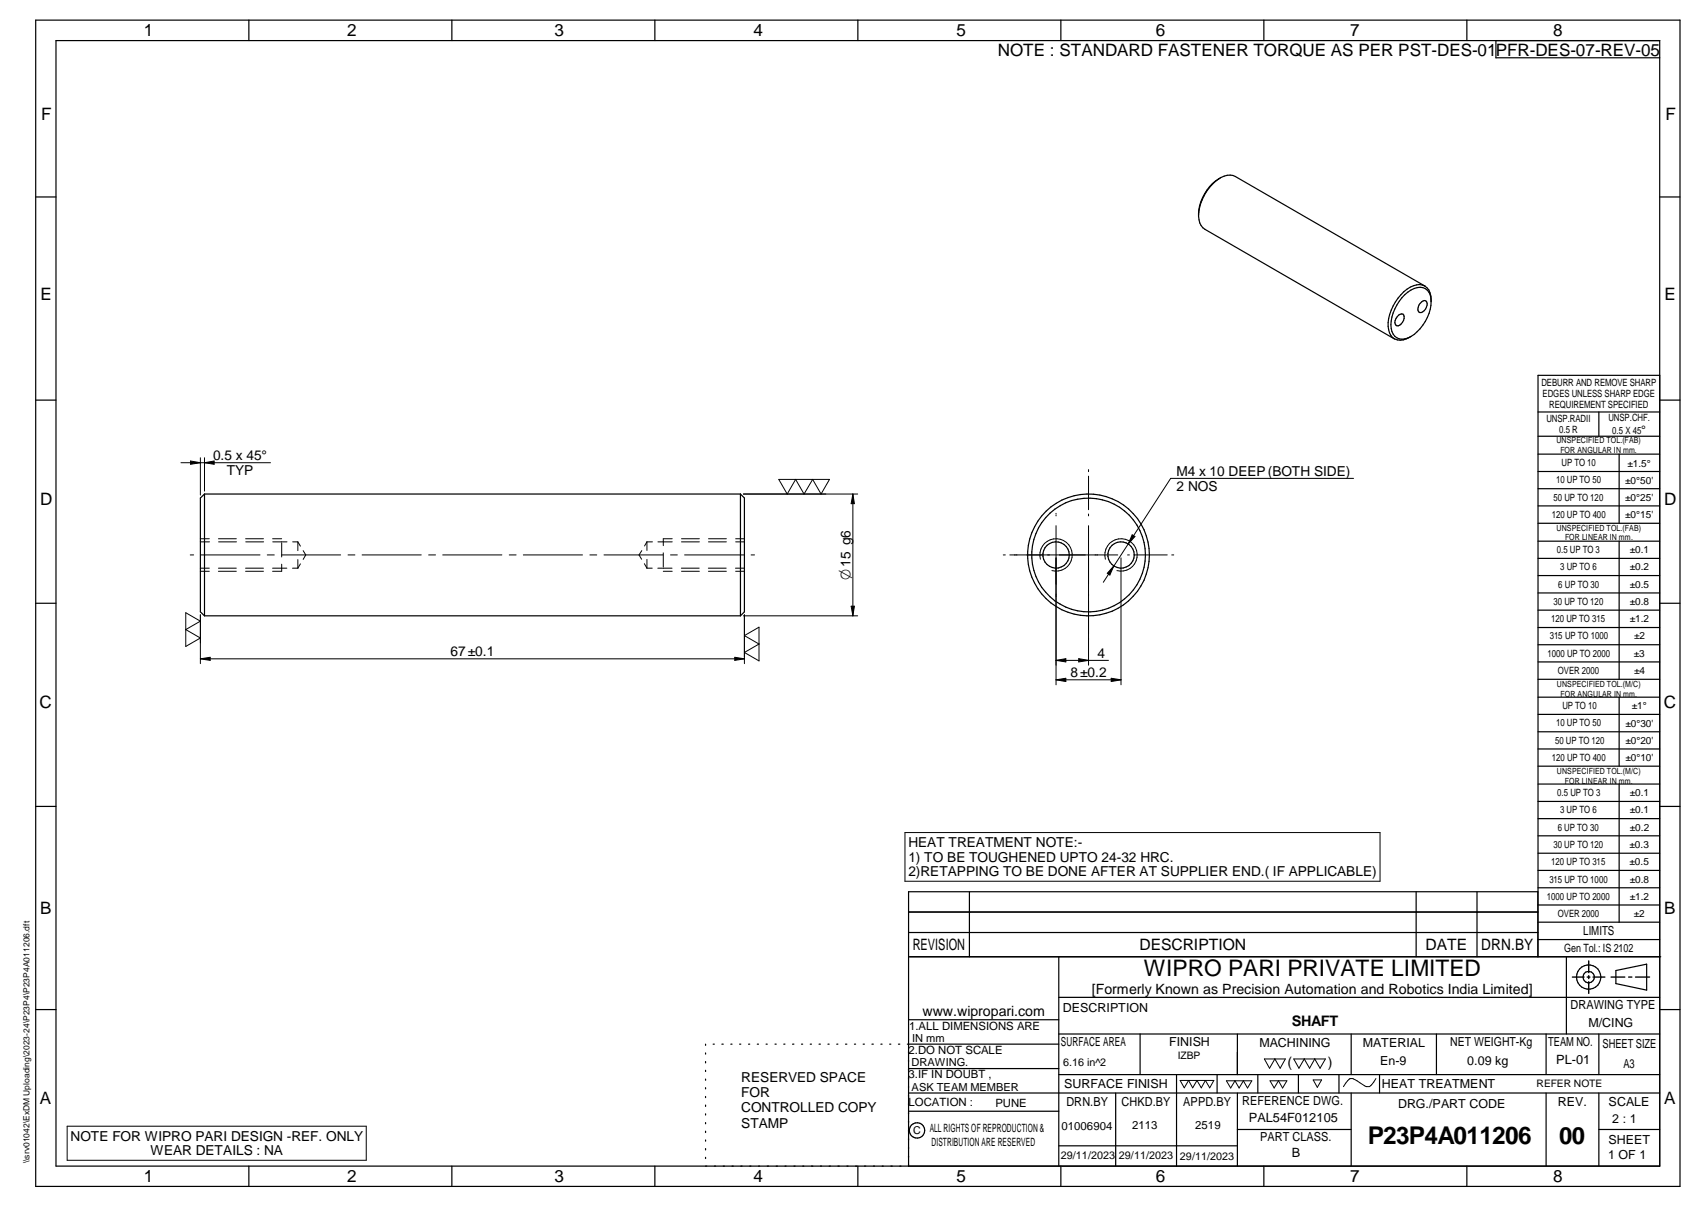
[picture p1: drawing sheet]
<svg xmlns="http://www.w3.org/2000/svg" width="420mm" height="297mm" viewBox="0 0 420 297" stroke-linecap="round" stroke-linejoin="round" font-family="sans-serif">
<defs><g id="words">
<text font-size="6" x="336.8" y="281.6">P23P4A011206</text>
<text font-size="5.9" x="384" y="281.6">00</text>
<text font-size="5.6" x="281.7" y="240.2">WIPRO PARI PRIVATE LIMITED</text>
<g font-size="4.2">
<text x="35.4" y="9">1</text>
<text x="85.5" y="8.9">2</text>
<text x="136.6" y="9">3</text>
<text x="185.6" y="9">4</text>
<text x="235.6" y="9">5</text>
<text x="284.6" y="8.8">6</text>
<text x="332.6" y="9">7</text>
<text x="382.6" y="9">8</text>
<text x="245.7" y="13.8">NOTE : STANDARD FASTENER TORQUE AS PER PST-DES-01PFR-DES-07-REV-05</text>
<text x="10.1" y="29.6">F</text>
<text x="410.2" y="29.6">F</text>
<text x="9.9" y="73.9">E</text>
<text x="409.9" y="73.9">E</text>
<text x="9.9" y="124.2">D</text>
<text x="409.9" y="124.2">D</text>
<text x="9.7" y="174.3">C</text>
<text x="409.7" y="174.3">C</text>
<text x="9.9" y="225">B</text>
<text x="409.8" y="225">B</text>
<text x="9.8" y="271.7">A</text>
<text x="409.8" y="271.7">A</text>
<text x="35.4" y="291">1</text>
<text x="85.5" y="290.9">2</text>
<text x="136.6" y="291">3</text>
<text x="185.6" y="291">4</text>
<text x="235.6" y="291">5</text>
<text x="284.6" y="290.8">6</text>
<text x="332.6" y="291">7</text>
<text x="382.6" y="291">8</text>
</g>
<g font-size="3.9">
<text x="224.8" y="233.8">REVISION</text>
<text x="280.7" y="233.8">DESCRIPTION</text>
<text x="351.1" y="233.8">DATE</text>
<text x="364.8" y="233.8">DRN.BY</text>
</g>
<text font-size="3.7" x="209.5" y="142.7" transform="rotate(-90 209.5 142.7)">O15 g6</text>
<text font-size="3.6" x="318.2" y="252.6">SHAFT</text>
<g font-size="3.5">
<text x="268.9" y="244.7">[Formerly Known as Precision Automation and Robotics India Limited]</text>
<text x="227.2" y="250">www.wipropari.com</text>
<text x="317.1" y="262.6">(</text>
<text x="327.1" y="262.6">)</text>
</g>
<g font-size="3.4">
<text x="52.5" y="113.3">0.5 x 45°</text>
<text x="55.9" y="116.9">TYP</text>
<text x="289.8" y="117.1">M4 x 10 DEEP(BOTH SIDE)</text>
<text x="289.8" y="120.7">2 NOS</text>
<text x="111" y="161.5">67±0.1</text>
<text x="270.3" y="161.9">4</text>
<text x="263.6" y="166.7">8±0.2</text>
<text x="223.7" y="208.5">HEAT TREATMENT NOTE:-</text>
<text x="223.7" y="212.1">1) TO BE TOUGHENED UPTO 24-32 HRC.</text>
<text x="223.7" y="215.7">2)RETAPPING TO BE DONE AFTER AT SUPPLIER END.( IF APPLICABLE)</text>
<text x="182.6" y="266.2">RESERVED SPACE</text>
<text x="182.6" y="270">FOR</text>
<text x="182.6" y="273.7">CONTROLLED COPY</text>
<text x="17.4" y="280.8">NOTE FOR WIPRO PARI DESIGN -REF. ONLY</text>
<text x="182.6" y="277.5">STAMP</text>
<text x="37.1" y="284.4">WEAR DETAILS : NA</text>
</g>
<g font-size="3.1">
<text x="389.9" y="230.2">LIMITS</text>
<text x="261.8" y="249">DESCRIPTION</text>
<text x="386.8" y="248.4">DRAWING TYPE</text>
<text x="261.3" y="257.5">SURFACE AREA</text>
<text x="287.9" y="257.5">FINISH</text>
<text x="310.2" y="257.6">MACHINING</text>
<text x="335.6" y="257.7">MATERIAL</text>
<text x="357.2" y="257.5">NET WEIGHT-Kg</text>
<text x="381.3" y="257.4">TEAM NO.</text>
<text x="391.2" y="252.8">M/CING</text>
<text x="394.7" y="257.9">SHEET SIZE</text>
<text x="339.9" y="262.1">En-9</text>
<text x="361.3" y="262.1">0.09 kg</text>
<text x="383.3" y="262">PL-01</text>
<text x="399.8" y="262.8">A3</text>
<text x="262.1" y="267.7">SURFACE FINISH</text>
<text x="340.3" y="267.7">HEAT TREATMENT</text>
<text x="262.6" y="272.2">DRN.BY</text>
<text x="276.2" y="272.1">CHKD.BY</text>
<text x="291.4" y="272.2">APPD.BY</text>
<text x="305.9" y="272">REFERENCE DWG.</text>
<text x="344.3" y="272.6">DRG./PART CODE</text>
<text x="383.7" y="272.2">REV.</text>
<text x="396.2" y="272.3">SCALE</text>
<text x="307.5" y="276.2">PAL54F012105</text>
<text x="310.3" y="280.8">PART CLASS.</text>
<text x="396.1" y="281.4">SHEET</text>
<text x="397.1" y="276.4">2 : 1</text>
<text x="318.1" y="284.7">B</text>
<text x="396.1" y="285.3">1 OF 1</text>
</g>
<text font-size="3" x="404.2" y="106.8">°</text>
<g font-size="2.8">
<text x="385.2" y="234.4">Gen Tol.: IS 2102</text>
<text x="223.9" y="253.4">1.ALL DIMENSIONS ARE</text>
<text x="223.8" y="259.3">2.DO NOT SCALE</text>
<text x="223.8" y="265.4">3.IF IN DOUBT ,</text>
<text x="223.8" y="272.2">LOCATION :</text>
<text x="245.1" y="272.4">PUNE</text>
<text x="229" y="278.7">ALL RIGHTS OF REPRODUCTION &amp;</text>
<text x="261.4" y="278">01006904</text>
<text x="278.8" y="277.7">2113</text>
<text x="294.4" y="277.9">2519</text>
<text x="229.4" y="282.1">DISTRIBUTION ARE RESERVED</text>
</g>
<g font-size="2.7">
<text x="224.7" y="256.4">IN mm</text>
<text x="224.5" y="262.4">DRAWING.</text>
<text x="261.8" y="262.3">6.16 in^2</text>
<text x="224.5" y="268.4">ASK TEAM MEMBER</text>
<text x="224.9" y="279.2">C</text>
<text x="261.3" y="285.2">29/11/2023</text>
<text x="275.6" y="285.2">29/11/2023</text>
<text x="290.6" y="285.4">29/11/2023</text>
</g>
<g font-size="2.5">
<text x="379.6" y="95">DEBURR AND REMOVE SHARP</text>
<text x="379.9" y="97.7">EDGES UNLESS SHARP EDGE</text>
<text x="381.5" y="100.5">REQUIREMENT SPECIFIED</text>
<text x="380.9" y="103.8">UNSP.RADII</text>
<text x="384" y="106.6">0.5 R</text>
<text x="396.1" y="103.6">UNSP.CHF.</text>
<text x="397.1" y="106.8">0.5 X 45</text>
<text x="383.2" y="119">10 UP TO 50</text>
<text x="384.6" y="114.7">UP TO 10</text>
<text x="400.3" y="119">±0°50'</text>
<text x="400.8" y="114.8">±1.5°</text>
<text x="382.6" y="123.2">50 UP TO 120</text>
<text x="400.3" y="123.2">±0°25'</text>
<text x="382.2" y="127.4">120 UP TO 400</text>
<text x="400.3" y="127.4">±0°15'</text>
<text x="383.4" y="136.1">0.5 UP TO 3</text>
<text x="401.4" y="136.1">±0.1</text>
<text x="384.2" y="140.4">3 UP TO 6</text>
<text x="401.4" y="140.3">±0.2</text>
<text x="382.6" y="148.8">30 UP TO 120</text>
<text x="383.8" y="144.6">6 UP TO 30</text>
<text x="401.4" y="148.9">±0.8</text>
<text x="401.4" y="144.7">±0.5</text>
<text x="382" y="153.1">120 UP TO 315</text>
<text x="401.4" y="153.1">±1.2</text>
<text x="381.2" y="161.6">1000 UP TO 2000</text>
<text x="381.7" y="157.4">315 UP TO 1000</text>
<text x="402.4" y="161.6">±3</text>
<text x="402.5" y="157.4">±2</text>
<text x="383.7" y="165.9">OVER 2000</text>
<text x="402.5" y="165.9">±4</text>
<text x="383.2" y="178.8">10 UP TO 50</text>
<text x="384.8" y="174.5">UP TO 10</text>
<text x="400.3" y="178.8">±0°30'</text>
<text x="401.9" y="174.6">±1°</text>
<text x="383" y="183">50 UP TO 120</text>
<text x="400.3" y="183.1">±0°20'</text>
<text x="382.2" y="187.3">120 UP TO 400</text>
<text x="400.3" y="187.3">±0°10'</text>
<text x="383.5" y="195.9">0.5 UP TO 3</text>
<text x="401.4" y="196">±0.1</text>
<text x="384.2" y="200.1">3 UP TO 6</text>
<text x="401.4" y="200.2">±0.1</text>
<text x="382.6" y="208.7">30 UP TO 120</text>
<text x="383.7" y="204.4">6 UP TO 30</text>
<text x="401.4" y="208.7">±0.3</text>
<text x="401.4" y="204.4">±0.2</text>
<text x="382" y="213">120 UP TO 315</text>
<text x="401.4" y="212.9">±0.5</text>
<text x="381" y="221.4">1000 UP TO 2000</text>
<text x="381.6" y="217.2">315 UP TO 1000</text>
<text x="401.4" y="221.4">±1.2</text>
<text x="401.4" y="217.2">±0.8</text>
<text x="383.7" y="225.7">OVER 2000</text>
<text x="402.4" y="225.7">±2</text>
<text x="290.1" y="260.7">IZBP</text>
<text x="378.4" y="267.5">REFER NOTE</text>
</g>
<g font-size="2.1">
<text x="383.3" y="109.1">UNSPECIFIED TOL.(FAB)</text>
<text x="384.3" y="111.4">FOR ANGULAR IN mm.</text>
<text x="383.4" y="130.6">UNSPECIFIED TOL.(FAB)</text>
<text x="385.4" y="133">FOR LINEAR IN mm.</text>
<text x="383.4" y="169">UNSPECIFIED TOL.(M/C)</text>
<text x="384.3" y="171.4">FOR ANGULAR IN mm.</text>
<text x="383.4" y="190.5">UNSPECIFIED TOL.(M/C)</text>
<text x="385.4" y="192.8">FOR LINEAR IN mm.</text>
<text x="7.2" y="286.3" transform="rotate(-90 7.2 286.3)">\\srv01042\ExDM Uploading\2023-24\P23P4\P23P4A011206.dft</text>
</g>
</g></defs>
<g fill="none" stroke="#000" stroke-width=".3">
<path d="M8.8 5h405v287h-405zM13.8 10h395v277h-395zM61.3 5v5M111.3 5v5M161.3 5v5M211.3 5v5M261.3 5v5M311.3 5v5M361.3 5v5M368.4 10v4.2h40.4M8.8 48.5h5M295.2 53a10.8 10.8 0 0 1 6.3-9.7 3.3 3.3 0 0 1 2.7 .1l46.7 27"/>
<path d="M299.9 44.2a11.4 11.4 0 0 0-4.6 9.9 3.2 3.2 0 0 0 1.4 2.3l46.7 27M300.5 43.8l-.4 .2M408.8 48.5h5M344.5 77.6a.82 .82 0 0 1 1.2 0 2.11 2.11 0 0 1-1.7 2.6 1.39 1.39 0 0 1 .1-2.3zM349.7 74.7a.99 .99 0 0 1 1.7-.4 2.04 2.04 0 0 1-1.7 2.6 1.46 1.46 0 0 1 0-2.2zM350.9 70.4a4.1 4.1 0 0 1 1.6 3.8M350.9 70.4a4.5 4.5 0 0 0-5.2 1.4 11.2 11.2 0 0 0-3.7 9.4 2.92 2.92 0 0 0 4.4 2.2l1.1-.6M352.5 74.2a10.8 10.8 0 0 1-5 8.6M352.5 74.2a3 3 0 0 0-1.5-3.2 3 3 0 0 0-3.5 .4 10.7 10.7 0 0 0-4.9 9.4 2.79 2.79 0 0 0 4.1 2.4l.8-.4M8.8 98.5h5M408.8 92.4h-30v143.1M408.8 98.5h5"/>
<path d="M378.8 101.4h30M378.8 107.4h30M378.8 111.8h30M378.8 116h30M393.8 101.4v6M398.8 111.8v17M50.4 121.6l-1.1 1v28l1.1 1M50.4 121.6v30M50.4 121.6h132M182.4 121.6l.9 1v28l-.9 1M182.4 121.6v30M378.8 120.3h30"/>
<path d="M378.8 124.5h30M378.8 128.8h30M378.8 133.2h30M378.8 137.4h30M398.8 133.2v34M8.8 148.5h5M50.4 151.6h132M378.8 141.6h30M378.8 145.9h30M378.8 150.2h30M378.8 154.4h30M378.8 158.7h30"/>
<path d="M408.8 148.5h5M378.8 162.9h30M378.8 167.2h30M378.8 171.6h30M378.8 175.8h30M398.8 171.6v17M8.8 198.5h5M378.8 180.1h30M378.8 184.3h30M378.8 188.6h30M378.8 193h30M378.8 197.2h30"/>
<path d="M398.8 193v33.9M408.8 198.5h5M238.7 219.5v16M348.8 219.5v16M363.8 219.5v16M378.8 201.5h30M378.8 205.7h30M378.8 210h30M378.8 214.2h30M378.8 218.5h30M223.8 235.5h185.2M223.8 229.5h154.9"/>
<path d="M223.8 224.5h154.9M260.8 235.5v51.5M378.7 235.5v-16h-154.9v67.5M378.8 222.7h30M378.8 226.9h30M378.8 231.2h30M385.8 235.5v19M398 238.8l7.5-1.5v6.4l-7.5-1.6zM8.8 248.5h5M173.8 257v.3M173.8 259.1v.3M175.6 257h.3"/>
<path d="M177.8 257h.3M180 257h.3M182.1 257h.3M184.4 257h.2M186.5 257h.3M188.7 257h.3M190.9 257h.3M193 257h.3M195.2 257h.3M197.4 257h.3M199.5 257h.3M201.7 257h.3"/>
<path d="M203.9 257h.3M206.1 257h.3M208.2 257h.4M210.4 257h.3M212.6 257h.3M214.7 257h.4M216.9 257h.3M219.1 257h.3M221.3 257h.3M223.8 251h37M260.8 257h-37.3M260.8 245.4h148"/>
<path d="M260.8 254.5h148M280.8 254.5v10M304.7 254.5v10M332.8 254.5v10M353.8 254.5v10M380.8 254.5v10M393.8 254.5v10M408.8 248.5h5M173.8 261.2v.4M173.8 263.4v.3M173.8 265.6v.3M173.8 267.7v.3"/>
<path d="M173.8 269.8v.3M173.8 271.9v.4M173.8 274.1v.3M173.8 276.3v.3M173.8 278.4v.3M223.8 269h185M223.8 263h37M223.8 273.5h37M260.8 264.5h148M274.8 269v18M289.8 264.5v22.5M299.8 264.5v4.5"/>
<path d="M304.7 278h28.1M304.7 269v18M309.8 264.5v4.5M319.8 264.5v4.5M329.8 264.5v4.5M332.8 269v18M339.8 264.5v4.5M380.8 269v18M393.8 269v18M393.8 278h15M61.3 287v5M111.3 287v5"/>
<path d="M161.3 287v5M173.8 280.5v.3M173.8 282.7v.3M173.8 284.8v.3M211.3 287v5M260.8 282h43.9M261.3 287v5M311.3 287v5M361.3 287v5"/>
<circle cx="260.1" cy="136.6" r="3.2"/>
<circle cx="268.1" cy="136.6" r="15"/>
<circle cx="268.1" cy="136.6" r="14"/>
<circle cx="276.1" cy="136.6" r="3.2"/>
<circle cx="391.3" cy="240.5" r="2.99"/>
<circle cx="391.3" cy="240.5" r="1.41"/>
<circle cx="225.9" cy="278.2" r="1.89"/>
</g>
<g fill="none" stroke="#000" stroke-width=".25">
<path d="M44.6 113.9h22M46.9 113.5l2.4 .4-2.4 .4zM49.3 112.6v9.2M50.4 112.6v8.3M50.4 113.9l2.3-.4v.8zM191.8 118h12.5l-2.1 3.6-2.1-3.6-2.1 3.6-2.1-3.6-2 3.6zM268.1 115.6v.5M268.1 117.2v8.2M333.4 117.7h-45.1l-10.4 16.2M46.9 136.6h.8M49.3 132.6h2.3M49.3 139.8h2.3"/>
<path d="M49.3 133.3h2.3M49.5 136.6h14.5M53.8 132.6h4.4M53.8 139.8h4.4M53.8 133.3h4.4M60.5 132.6h4.4M60.5 139.8h4.4M60.5 133.3h4.4M65.8 136.6h1.8M67.1 132.6h2.3M67.1 139.8h3.5M67.2 133.3h3.5"/>
<path d="M69.3 136.6h14.6M69.4 138.9v1.7h-2.3M69.4 133.6v3.5M72 139.8h1.4M72.1 133.3h1.3M73.4 133.3v2.2M73.4 137.7v2.1M73.4 133.3l.6 1.1M74 138.8l-.6 1M74.7 135.5l.6 1.1-.6 1.1M85.7 136.6h1.7M89.2 136.6h14.5"/>
<path d="M105.6 136.6h1.7M109 136.6h14.6M125.4 136.6h1.7M128.9 136.6h14.6M145.3 136.6h1.7M148.7 136.6h14.6M158.1 135.5l-.7 1.1 .6 1M158.7 138.7l.6 1.1M159.3 133.3h1.4M159.3 139.8h1.3M159.3 133.3v2.2M159.3 137.7v2.1"/>
<path d="M159.3 133.3l-.6 1.1M162 139.8h3.5M162 133.3h3.6M163.4 136.1v3.4M165.1 136.6h1.7M165.6 132.6h-2.2v1.7M167.8 139.8h4.4M167.8 133.3h4.4M167.8 132.6h4.4M168.6 136.6h14.6M174.4 139.8h4.4M174.5 133.3h4.4"/>
<path d="M174.5 132.6h4.4M181.1 139.8h2.2M181.2 133.3h2.1M181.2 132.6h2.1M183.1 121.6h28.1M185 136.6h.8M210 121.6l.4 2.4h-.8zM210 121.6v30M247.1 136.6h.5M248.7 136.6h26.6M256.2 137.6a4 4 0 0 1 3.5-5 4 4 0 0 1 4.4 4.3 4 4 0 0 1-5 3.5M260.1 126.3v.2"/>
<path d="M260.1 126.8v.2M260.1 129.4v39.1M268.1 126.5v.5M268.1 129.4v34.3M272.2 137.6a4 4 0 0 1 3.5-5 4 4 0 0 1 4.4 4.3 4 4 0 0 1-5 3.5M274.3 139.3l-1 2.2-.6-.4zM276.1 137.3v31.2M277.7 136.6h.5M277.9 133.9l-6.2 9.4M278.8 131.6l.7 .4-1.6 1.9zM279.3 136.6h8.2M288.6 136.6h.5"/>
<path d="M45.8 150.8l3.5 2.1-3.5 2 3.5 2.1-3.5 2.1zM49.3 140.6h2.3M49.3 151.3v12M53.8 140.6h4.4M60.5 140.6h4.4M163.4 140.6h2.2M167.8 140.6h4.4M174.5 140.6h4.4M181.2 140.6h2.1M183.1 151.6h28.1M183.3 151.3v12M183.3 156.4l3.6-2.1v8.3l-3.6-2 3.6-2.1z"/>
<path d="M209.6 149.2h.8l-.4 2.4zM49.3 162.1l2.5-.3v.7zM49.3 162.1h134M181 161.8l2.3 .3-2.3 .4zM260.1 162.5l2.4-.4v.8zM260.1 167.3h16M260.1 167.3l2.4-.4v.8zM260.1 162.5h12.9M265.7 162.1l2.4 .4-2.4 .4zM273.7 166.9l2.4 .4-2.4 .4zM222.9 204.9h117v12h-117zM16.5 277.2h73.7v8.3h-73.7z"/>
<path d="M290.6 265.9h8.3l-1 1.8-1-1.8-1 1.8-1.1-1.8-1.1 1.8-1-1.8-1 1.8zM302 266h6.3l-1.1 1.8-1-1.8-1 1.8-1-1.8-1.1 1.8zM311.4 260.6h5.2l-1.3 2.3-1.3-2.3-1.3 2.3zM312.8 266h4.1l-1 1.8-1-1.8-1.1 1.8zM318.6 260.6h7.8l-1.3 2.3-1.3-2.3-1.3 2.3-1.3-2.3-1.3 2.3zM323.4 265.8h2.1l-1.1 1.8zM338.9 265.4l-1.1 1.6a1.22 1.22 0 0 1-1.7 .2l-1.9-1.2a1.6 1.6 0 0 0-2.8 .6l-.5 .8"/>
</g>
<path d="M391.3 236.5v2.9M387.3 240.5h2.8M390.9 240.5h.7M391.3 240.1v.7M391.3 241.6v2.9M392.3 240.5h3M396.8 240.5h3.4M401.1 240.5h.8M402.8 240.5h3.5" fill="none" stroke="#000" stroke-width=".34"/>
<path d="M46.9 113.5l2.4 .4-2.4 .4zM50.4 113.9l2.3-.4v.8zM210 121.6l.4 2.4h-.8zM278.8 131.6l.7 .4-1.6 1.9zM209.6 149.2h.8l-.4 2.4zM274.3 139.3l-1 2.2-.6-.4zM49.3 162.1l2.5-.3v.7zM181 161.8l2.3 .3-2.3 .4zM260.1 167.3l2.4-.4v.8zM260.1 162.5l2.4-.4v.8zM265.7 162.1l2.4 .4-2.4 .4zM273.7 166.9l2.4 .4-2.4 .4z" fill="#000"/>
<use href="#words"/>
</svg>
